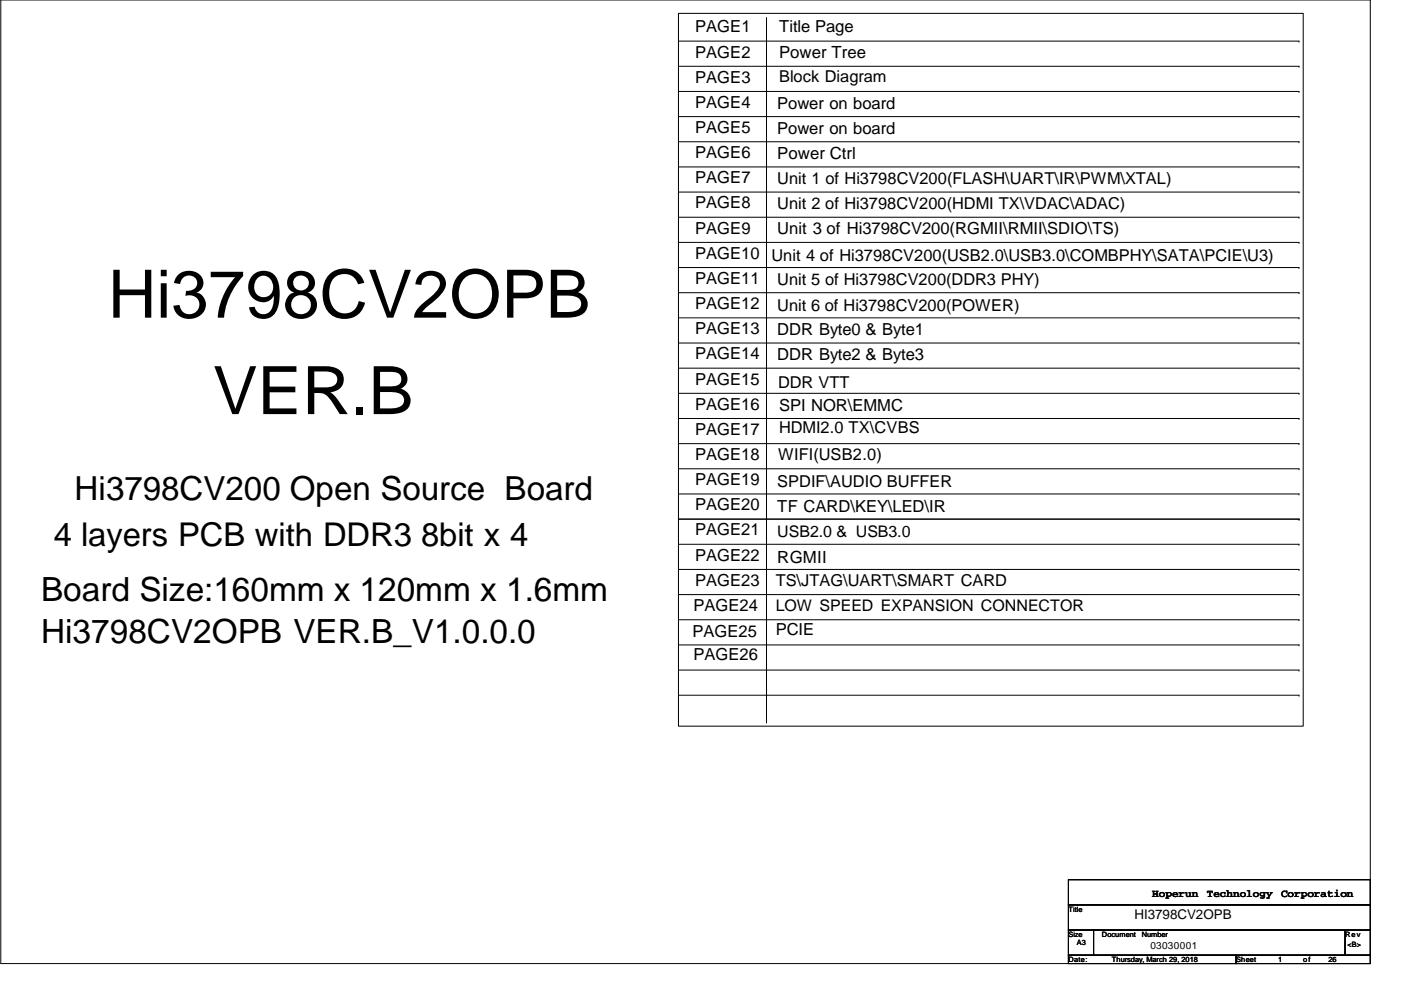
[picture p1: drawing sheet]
<svg xmlns="http://www.w3.org/2000/svg" width="297mm" height="210mm" viewBox="0 0 297 210" stroke-linecap="round" stroke-linejoin="round" font-family="sans-serif">
<defs><g id="words">
<g font-size="14.1">
<text x="22.9" y="67.4">Hi3798CV2OPB</text>
<text x="45.2" y="87.8">VER.B</text>
</g>
<g font-size="7.1">
<text x="8.7" y="127.4">Board Size:160mm x 120mm x 1.6mm</text>
<text x="8.7" y="136.3">Hi3798CV2OPB VER.B_V1.0.0.0</text>
</g>
<text font-size="7" x="15.8" y="106">Hi3798CV200 Open Source Board</text>
<text font-size="6.9" x="11.4" y="115.7">4 layers PCB with DDR3 8bit x 4</text>
<g font-size="3.6">
<text x="165.2" y="12.2">Power Tree</text>
<text x="164.8" y="33.7">Power Ctrl</text>
<text x="164.8" y="119.3">RGMII</text>
</g>
<g font-size="3.5">
<text x="147.4" y="6.9">PAGE1</text>
<text x="165.2" y="6.9">Title Page</text>
<text x="147.4" y="12.2">PAGE2</text>
<text x="147.4" y="17.5">PAGE3</text>
<text x="165.2" y="17.5">Block Diagram</text>
<text x="147.4" y="22.9">PAGE4</text>
<text x="164.8" y="23">Power on board</text>
<text x="147.4" y="28.2">PAGE5</text>
<text x="164.8" y="28.4">Power on board</text>
<text x="147.4" y="33.5">PAGE6</text>
<text x="147.4" y="38.9">PAGE7</text>
<text x="164.8" y="39">Unit 1 of Hi3798CV200(FLASH\UART\IR\PWM\XTAL)</text>
<text x="147.4" y="44.2">PAGE8</text>
<text x="164.8" y="44.3">Unit 2 of Hi3798CV200(HDMI TX\VDAC\ADAC)</text>
<text x="147.4" y="49.5">PAGE9</text>
<text x="164.8" y="49.7">Unit 3 of Hi3798CV200(RGMII\RMII\SDIO\TS)</text>
<text x="147.4" y="54.9">PAGE10</text>
<text x="163.6" y="55.4">Unit 4 of Hi3798CV200(USB2.0\USB3.0\COMBPHY\SATA\PCIE\U3)</text>
<text x="147.4" y="65.5">PAGE12</text>
<text x="147.4" y="60.2">PAGE11</text>
<text x="164.8" y="60.3">Unit 5 of Hi3798CV200(DDR3 PHY)</text>
<text x="164.8" y="65.9">Unit 6 of Hi3798CV200(POWER)</text>
<text x="147.4" y="70.9">PAGE13</text>
<text x="164.8" y="71">DDR Byte0 &amp; Byte1</text>
<text x="147.4" y="76.2">PAGE14</text>
<text x="164.8" y="76.4">DDR Byte2 &amp; Byte3</text>
<text x="147.4" y="81.5">PAGE15</text>
<text x="165" y="82.2">DDR VTT</text>
<text x="147.4" y="86.9">PAGE16</text>
<text x="165.2" y="87">SPI NOR\EMMC</text>
<text x="147.4" y="92.2">PAGE17</text>
<text x="165.2" y="91.8">HDMI2.0 TX\CVBS</text>
<text x="147.4" y="97.5">PAGE18</text>
<text x="165" y="97.5">WIFI(USB2.0)</text>
<text x="147.4" y="102.9">PAGE19</text>
<text x="164.8" y="103.2">SPDIF\AUDIO BUFFER</text>
<text x="147.4" y="113.5">PAGE21</text>
<text x="147.4" y="108.2">PAGE20</text>
<text x="164.8" y="108.6">TF CARD\KEY\LED\IR</text>
<text x="147.4" y="118.9">PAGE22</text>
<text x="147.4" y="124.2">PAGE23</text>
<text x="164.5" y="124.2">TS\JTAG\UART\SMART CARD</text>
<text x="147" y="129.5">PAGE24</text>
<text x="146.9" y="135">PAGE25</text>
<text x="164.5" y="134.7">PCIE</text>
<text x="147" y="140">PAGE26</text>
</g>
<g font-size="3.4">
<text x="164.8" y="113.8">USB2.0 &amp; USB3.0</text>
<text x="164.5" y="129.6">LOW SPEED EXPANSION CONNECTOR</text>
</g>
<text font-size="2.8" x="240.5" y="194.9">HI3798CV2OPB</text>
<g font-size="2.3">
<text x="244.3" y="190.2">Hoperun</text>
<text x="255.9" y="190.2">Technology</text>
<text x="271.6" y="190.2">Corporation</text>
</g>
<text font-size="2.1" x="243.9" y="201.3">03030001</text>
<g font-size="1.6">
<text x="226.5" y="193.3">Title</text>
<text x="226.5" y="198.6">Size</text>
<text x="226.5" y="204">Date:</text>
<text x="228.3" y="200.4">A3</text>
<text x="233.6" y="198.6">Document</text>
<text x="235.8" y="204">Thursday, March 29, 2018</text>
<text x="242.1" y="198.6">Number</text>
<text x="262.1" y="204">Sheet</text>
<text x="271" y="204">1</text>
<text x="276.3" y="204">o f</text>
<text x="281.6" y="204">26</text>
<text x="285.2" y="198.6">Rev</text>
<text x="285.7" y="200.7">&lt;B&gt;</text>
</g>
</g></defs>
<g fill="none" stroke="#000" stroke-width=".21">
<path d="M.2 0h290.3v204.3h-290.3zM143.8 2.8h132.5v151.2h-132.5zM143.8 19.4h131.6M143.8 8.7h131.6M143.8 14.1h131.6M162.5 3.7v149.4M275.4 19.4h.1M275.4 8.7h.1M275.4 14.1h.1M143.8 24.7h131.6M143.8 35.4h131.6M143.8 30.1h131.6"/>
<path d="M275.4 24.7h.1M275.4 35.4h.1M275.4 30.1h.1M143.8 56.7h131.6M143.8 51.4h131.6M143.8 46.1h131.6M143.8 40.7h131.6M275.4 56.7h.1M275.4 51.4h.1M275.4 46.1h.1M275.4 40.7h.1M143.8 72.7h131.6"/>
<path d="M143.8 67.4h131.6M143.8 62.1h131.6M143.8 78.1h131.6M275.4 72.7h.1M275.4 67.4h.1M275.4 62.1h.1M275.4 78.1h.1M143.8 83.4h131.6M143.8 88.7h131.6M143.8 94.1h131.6M143.8 99.4h131.6M275.4 83.4h.1"/>
<path d="M275.4 88.7h.1M275.4 94.1h.1M275.4 99.4h.1M143.8 104.7h131.6M143.8 115.4h131.6M143.8 110.1h131.6M275.4 104.7h.1M275.4 115.4h.1M275.4 110.1h.1M143.8 120.7h131.6M143.8 126.1h131.6M143.8 131.4h131.6"/>
<path d="M143.8 136.7h131.6M275.4 120.7h.1M275.4 126.1h.1M275.4 131.4h.1M275.4 136.7h.1M143.8 142.1h131.6M143.8 147.4h131.6M162.5 153.1h.1M275.4 142.1h.1M275.4 147.4h.1M226.5 186.5h64v5.4h-64zM226.5 191.9h64v5.3h-64z"/>
<path d="M226.5 197.2h5.4v5.3h-5.4zM231.9 197.2h53.3v5.3h-53.3zM285.2 197.2h5.3v5.3h-5.3zM226.5 202.5h35.6v1.8h-35.6zM262.1 202.5h28.4v1.8h-28.4z"/>
</g>
<use href="#words"/>
</svg>
